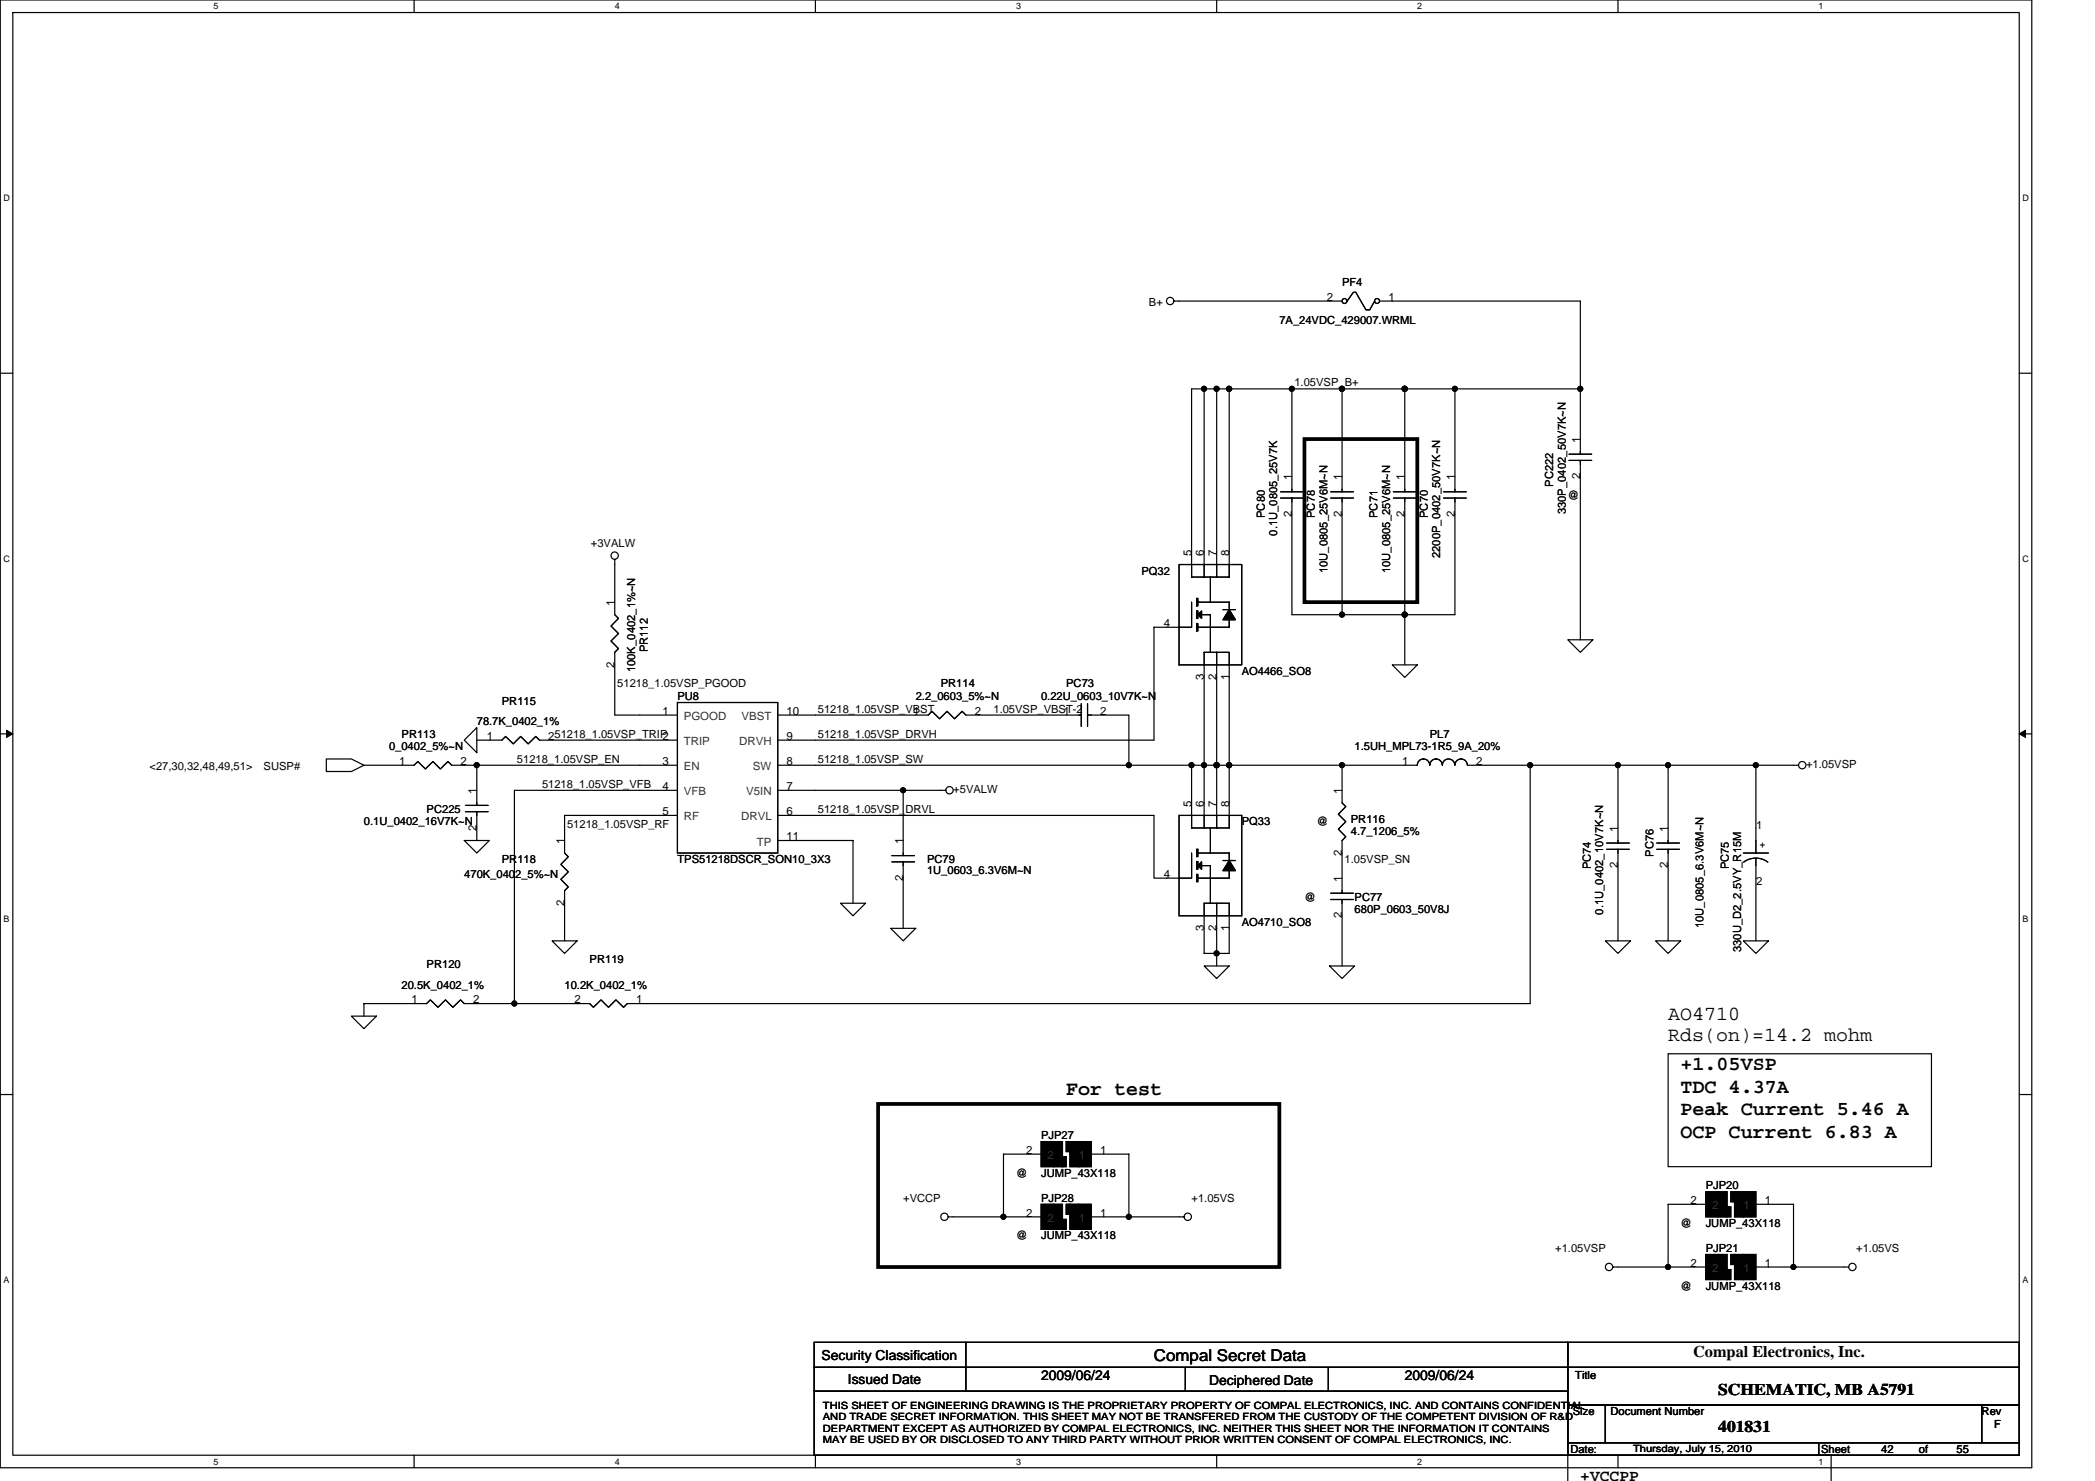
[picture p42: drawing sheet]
<svg xmlns="http://www.w3.org/2000/svg" width="297mm" height="210mm" viewBox="0 0 297 210" stroke-linecap="round" stroke-linejoin="round" font-family="sans-serif">
<defs><g id="words">
<g font-size="2.8">
<text x="236.5" y="144.5">AO4710</text>
<text x="236.5" y="147.6">Rds(on)=14.2 mohm</text>
<text x="151.2" y="155.3">For test</text>
<text x="238.3" y="151.7">+1.05VSP</text>
<text x="238.3" y="154.9">TDC 4.37A</text>
<text x="238.3" y="158.1">Peak Current 5.46 A</text>
<text x="238.3" y="161.3">OCP Current 6.83 A</text>
</g>
<g font-size="2.3">
<text x="163.6" y="192.8">Compal Secret Data</text>
<text x="240.1" y="192.3">Compal Electronics, Inc.</text>
<text x="243.6" y="197.7">SCHEMATIC, MB A5791</text>
<text x="243.6" y="203">401831</text>
<text x="224.1" y="210">+VCCPP</text>
</g>
<g font-size="1.9">
<text x="116.5" y="192.7">Security Classification</text>
<text x="120.2" y="196.1">Issued Date</text>
<text x="147.6" y="195.6">2009/06/24</text>
<text x="171.4" y="196.3">Deciphered Date</text>
<text x="199.2" y="195.6">2009/06/24</text>
</g>
<g font-size="1.6">
<text x="190.3" y="40.5">PF4</text>
<text x="162.9" y="43.4">B+</text>
<text x="181.4" y="45.9">7A_24VDC_429007.WRML</text>
<text x="188.1" y="42.7">2</text>
<text x="196.9" y="42.7">1</text>
<text x="183.5" y="54.8">1.05VSP_B+</text>
<text x="224" y="62.8" transform="rotate(-90 224 62.8)">1</text>
<text x="183.2" y="68.1" transform="rotate(-90 183.2 68.1)">1</text>
<text x="190.3" y="68.1" transform="rotate(-90 190.3 68.1)">1</text>
<text x="199.2" y="68.1" transform="rotate(-90 199.2 68.1)">1</text>
<text x="206.3" y="68.1" transform="rotate(-90 206.3 68.1)">1</text>
<text x="220.2" y="69" transform="rotate(-90 220.2 69)">PC222</text>
<text x="222.3" y="70.8">@</text>
<text x="224" y="67.9" transform="rotate(-90 224 67.9)">2</text>
<text x="83.8" y="77.5">+3VALW</text>
<text x="179.3" y="73.4" transform="rotate(-90 179.3 73.4)">PC80</text>
<text x="181.1" y="75.9" transform="rotate(-90 181.1 75.9)">0.1U_0805_25V7K</text>
<text x="183.2" y="73.3" transform="rotate(-90 183.2 73.3)">2</text>
<text x="186.4" y="73.4" transform="rotate(-90 186.4 73.4)">PC78</text>
<text x="190.3" y="73.3" transform="rotate(-90 190.3 73.3)">2</text>
<text x="195.3" y="73.4" transform="rotate(-90 195.3 73.4)">PC71</text>
<text x="199.2" y="73.3" transform="rotate(-90 199.2 73.3)">2</text>
<text x="202.4" y="73.4" transform="rotate(-90 202.4 73.4)">PC70</text>
<text x="206.3" y="73.3" transform="rotate(-90 206.3 73.3)">2</text>
<text x="222" y="72.9" transform="rotate(-90 222 72.9)">330P_0402_50V7K~N</text>
<text x="161.8" y="81.4">PQ32</text>
<text x="168.9" y="78.8" transform="rotate(-90 168.9 78.8)">5</text>
<text x="170.7" y="78.8" transform="rotate(-90 170.7 78.8)">6</text>
<text x="172.5" y="78.8" transform="rotate(-90 172.5 78.8)">7</text>
<text x="174.3" y="78.8" transform="rotate(-90 174.3 78.8)">8</text>
<text x="188.2" y="81.3" transform="rotate(-90 188.2 81.3)">10U_0805_25V6M~N</text>
<text x="197.1" y="81.3" transform="rotate(-90 197.1 81.3)">10U_0805_25V6M~N</text>
<text x="204.2" y="79.1" transform="rotate(-90 204.2 79.1)">2200P_0402_50V7K~N</text>
<text x="87.1" y="85.9" transform="rotate(-90 87.1 85.9)">1</text>
<text x="165" y="88.9">4</text>
<text x="87.1" y="94.6" transform="rotate(-90 87.1 94.6)">2</text>
<text x="90.1" y="95.3" transform="rotate(-90 90.1 95.3)">100K_0402_1%~N</text>
<text x="91.8" y="92.5" transform="rotate(-90 91.8 92.5)">PR112</text>
<text x="176.1" y="95.7">AO4466_SO8</text>
<text x="71.2" y="99.9">PR115</text>
<text x="87.5" y="97.4">51218_1.05VSP_PGOOD</text>
<text x="93.9" y="101.3">1</text>
<text x="96.1" y="99.2">PU8</text>
<text x="111.5" y="101.3">10</text>
<text x="116" y="101">51218_1.05VSP_VBST</text>
<text x="129.5" y="101.3">1</text>
<text x="129.8" y="99.2">2.2_0603_5%~N</text>
<text x="133.4" y="97.4">PR114</text>
<text x="138.2" y="101.3">2</text>
<text x="140.9" y="101">1.05VSP_VBST-2</text>
<text x="147.6" y="99.2">0.22U_0603_10V7K~N</text>
<text x="150.8" y="101.3">1</text>
<text x="151.2" y="97.4">PC73</text>
<text x="156" y="101.3">2</text>
<text x="170.7" y="96.4" transform="rotate(-90 170.7 96.4)">3</text>
<text x="172.5" y="96.4" transform="rotate(-90 172.5 96.4)">2</text>
<text x="174.3" y="96.4" transform="rotate(-90 174.3 96.4)">1</text>
<text x="55.2" y="106.3">0_0402_5%~N</text>
<text x="56.9" y="104.5">PR113</text>
<text x="67.6" y="102.8">78.7K_0402_1%</text>
<text x="69" y="104.9">1</text>
<text x="77.7" y="104.9">251218_1.05VSP_TRIP</text>
<text x="93.9" y="104.9">2</text>
<text x="111.5" y="104.9">9</text>
<text x="116" y="104.5">51218_1.05VSP_DRVH</text>
<text x="192.1" y="106.3">1.5UH_MPL73-1R5_9A_20%</text>
<text x="202.7" y="104.5">PL7</text>
<text x="21.2" y="109.2">&lt;27,30,32,48,49,51&gt;</text>
<text x="37.4" y="109.2">SUSP#</text>
<text x="56.6" y="108.4">1</text>
<text x="65.3" y="108.4">2</text>
<text x="67.6" y="112.5" transform="rotate(-90 67.6 112.5)">1</text>
<text x="73.3" y="108.1">51218_1.05VSP_EN</text>
<text x="76.9" y="111.7">51218_1.05VSP_VFB</text>
<text x="93.9" y="108.4">3</text>
<text x="93.9" y="112">4</text>
<text x="111.5" y="112">7</text>
<text x="111.5" y="108.4">8</text>
<text x="116" y="108.1">51218_1.05VSP_SW</text>
<text x="135.2" y="112.4">+5VALW</text>
<text x="190.3" y="112.5" transform="rotate(-90 190.3 112.5)">1</text>
<text x="198.8" y="108.4">1</text>
<text x="209.3" y="108.4">2</text>
<text x="256.1" y="108.8">+1.05VSP</text>
<text x="51.6" y="117">0.1U_0402_16V7K~N</text>
<text x="60.5" y="115.2">PC225</text>
<text x="67.6" y="117.7" transform="rotate(-90 67.6 117.7)">2</text>
<text x="80" y="119.7" transform="rotate(-90 80 119.7)">1</text>
<text x="80.4" y="117.3">51218_1.05VSP_RF</text>
<text x="93.9" y="115.5">5</text>
<text x="111.5" y="115.5">6</text>
<text x="111.5" y="119.1">11</text>
<text x="116" y="115.2">51218_1.05VSP_DRVL</text>
<text x="128" y="119.7" transform="rotate(-90 128 119.7)">1</text>
<text x="168.9" y="114.3" transform="rotate(-90 168.9 114.3)">5</text>
<text x="170.7" y="114.3" transform="rotate(-90 170.7 114.3)">6</text>
<text x="172.5" y="114.3" transform="rotate(-90 172.5 114.3)">7</text>
<text x="174.3" y="114.3" transform="rotate(-90 174.3 114.3)">8</text>
<text x="176.1" y="117">PQ33</text>
<text x="186.7" y="117">@</text>
<text x="191.5" y="116.6">PR116</text>
<text x="191.5" y="118.4">4.7_1206_5%</text>
<text x="229.4" y="117.9" transform="rotate(-90 229.4 117.9)">1</text>
<text x="236.5" y="117.9" transform="rotate(-90 236.5 117.9)">1</text>
<text x="249" y="117.5">1</text>
<text x="65.8" y="124.5">470K_0402_5%~N</text>
<text x="71.2" y="122.3">PR118</text>
<text x="96.1" y="122.3">TPS51218DSCR_SON10_3X3</text>
<text x="128" y="124.8" transform="rotate(-90 128 124.8)">2</text>
<text x="131.4" y="122.3">PC79</text>
<text x="131.4" y="123.9">1U_0603_6.3V6M~N</text>
<text x="165" y="124.4">4</text>
<text x="190.3" y="125" transform="rotate(-90 190.3 125)">1</text>
<text x="190.3" y="121.3" transform="rotate(-90 190.3 121.3)">2</text>
<text x="190.6" y="122.3">1.05VSP_SN</text>
<text x="225.5" y="123.2" transform="rotate(-90 225.5 123.2)">PC74</text>
<text x="229.4" y="123.1" transform="rotate(-90 229.4 123.1)">2</text>
<text x="234.4" y="121.4" transform="rotate(-90 234.4 121.4)">PC76</text>
<text x="236.5" y="123.1" transform="rotate(-90 236.5 123.1)">2</text>
<text x="245.1" y="123.2" transform="rotate(-90 245.1 123.2)">PC75</text>
<text x="249" y="125.4">2</text>
<text x="249.5" y="120.2">+</text>
<text x="80" y="128.4" transform="rotate(-90 80 128.4)">2</text>
<text x="170.7" y="132" transform="rotate(-90 170.7 132)">3</text>
<text x="172.5" y="132" transform="rotate(-90 172.5 132)">2</text>
<text x="174.3" y="132" transform="rotate(-90 174.3 132)">1</text>
<text x="176.1" y="131.2">AO4710_SO8</text>
<text x="185" y="127.7">@</text>
<text x="190.3" y="130.2" transform="rotate(-90 190.3 130.2)">2</text>
<text x="192.1" y="127.7">PC77</text>
<text x="192.1" y="129.4">680P_0603_50V8J</text>
<text x="227.3" y="129.6" transform="rotate(-90 227.3 129.6)">0.1U_0402_10V7K~N</text>
<text x="241.6" y="131.6" transform="rotate(-90 241.6 131.6)">10U_0805_6.3V6M~N</text>
<text x="60.5" y="137.3">PR120</text>
<text x="83.6" y="136.5">PR119</text>
<text x="246.9" y="135" transform="rotate(-90 246.9 135)">330U_D2_2.5VY_R15M</text>
<text x="56.9" y="140.1">20.5K_0402_1%</text>
<text x="58.4" y="142.2">1</text>
<text x="67.1" y="142.2">2</text>
<text x="80" y="140.1">10.2K_0402_1%</text>
<text x="81.5" y="142.2">2</text>
<text x="90.2" y="142.2">1</text>
<text x="147.6" y="161.4">PJP27</text>
<text x="144.1" y="166.8">@</text>
<text x="145.5" y="163.6">2</text>
<text x="147.6" y="166.8">JUMP_43X118</text>
<text x="156" y="163.6">1</text>
<text x="128.1" y="170.3">+VCCP</text>
<text x="145.5" y="172.4">2</text>
<text x="147.6" y="170.3">PJP28</text>
<text x="156" y="172.4">1</text>
<text x="168.9" y="170.3">+1.05VS</text>
<text x="238.3" y="173.9">@</text>
<text x="239.7" y="170.7">2</text>
<text x="241.8" y="168.6">PJP20</text>
<text x="241.8" y="173.9">JUMP_43X118</text>
<text x="250.2" y="170.7">1</text>
<text x="144.1" y="175.7">@</text>
<text x="147.6" y="175.7">JUMP_43X118</text>
<text x="220.5" y="177.4">+1.05VSP</text>
<text x="239.7" y="179.6">2</text>
<text x="241.8" y="177.4">PJP21</text>
<text x="250.2" y="179.6">1</text>
<text x="263.2" y="177.4">+1.05VS</text>
<text x="238.3" y="182.8">@</text>
<text x="241.8" y="182.8">JUMP_43X118</text>
<text x="223.3" y="195.4">Title</text>
<text x="223" y="200.6">Size</text>
<text x="228.3" y="200.6">Document Number</text>
<text x="281" y="200.6">Rev</text>
<text x="282.7" y="202.3">F</text>
<text x="222.6" y="205.9">Date:</text>
<text x="258.2" y="205.9">Sheet</text>
<text x="266.7" y="205.9">42</text>
<text x="272.1" y="205.9">of</text>
<text x="277.4" y="205.9">55</text>
</g>
<g font-size="1.6" fill="#333">
<text x="96.9" y="105.6">TRIP</text>
<text x="96.9" y="102.1">PGOOD</text>
<text x="104.8" y="105.6">DRVH</text>
<text x="105.2" y="102.1">VBST</text>
<text x="96.9" y="109.2">EN</text>
<text x="96.9" y="112.7">VFB</text>
<text x="105.8" y="112.7">V5IN</text>
<text x="106.7" y="109.2">SW</text>
<text x="96.9" y="116.3">RF</text>
<text x="105.1" y="116.3">DRVL</text>
<text x="107.3" y="119.8">TP</text>
<text x="148.5" y="164.3">2</text>
<text x="152.9" y="164.3">1</text>
<text x="148.5" y="173.2">2</text>
<text x="152.9" y="173.2">1</text>
<text x="242.7" y="171.4">2</text>
<text x="247.2" y="171.4">1</text>
<text x="242.7" y="180.3">2</text>
<text x="247.2" y="180.3">1</text>
</g>
<g font-size="1.4">
<text x="116.7" y="199.7">THIS SHEET OF ENGINEERING DRAWING IS THE PROPRIETARY PROPERTY OF COMPAL ELECTRONICS, INC. AND CONTAINS CONFIDENTIAL</text>
<text x="116.7" y="201.3">AND TRADE SECRET INFORMATION. THIS SHEET MAY NOT BE TRANSFERED FROM THE CUSTODY OF THE COMPETENT DIVISION OF R&amp;D</text>
<text x="116.7" y="202.9">DEPARTMENT EXCEPT AS AUTHORIZED BY COMPAL ELECTRONICS, INC. NEITHER THIS SHEET NOR THE INFORMATION IT CONTAINS</text>
<text x="116.7" y="204.6">MAY BE USED BY OR DISCLOSED TO ANY THIRD PARTY WITHOUT PRIOR WRITTEN CONSENT OF COMPAL ELECTRONICS, INC.</text>
<text x="231.5" y="205.7">Thursday, July 15, 2010</text>
</g>
<g font-size="1.3">
<text x="30.3" y="1.3">5</text>
<text x="87.2" y="1.3">4</text>
<text x="144.1" y="1.3">3</text>
<text x="201" y="1.3">2</text>
<text x="257.8" y="1.3">1</text>
<text x=".5" y="28.5">D</text>
<text x="286.7" y="28.5">D</text>
<text x=".5" y="79.6">C</text>
<text x="286.7" y="79.6">C</text>
<text x=".5" y="130.7">B</text>
<text x="286.7" y="130.7">B</text>
<text x=".5" y="181.8">A</text>
<text x="286.7" y="181.8">A</text>
<text x="30.3" y="207.6">5</text>
<text x="87.2" y="207.6">4</text>
<text x="144.1" y="207.6">3</text>
<text x="201" y="207.6">2</text>
<text x="257.8" y="207.6">1</text>
</g>
</g></defs>
<path d="M0 0h288.1v208h-288.1zM1.8 1.8h284.5v204.4h-284.5z" fill="none" stroke="#000" stroke-width=".17"/>
<g fill="#fff">
<path d="M30.3 .2h.7v1.4h-.7z"/>
<path d="M30.3 206.4h.7v1.5h-.7z"/>
</g>
<path d="M58.7 0v1.8M58.7 206.2v1.8" fill="none" stroke="#000" stroke-width=".17"/>
<g fill="#fff">
<path d="M87.2 .2h.7v1.4h-.7z"/>
<path d="M87.2 206.4h.7v1.5h-.7z"/>
</g>
<path d="M115.6 0v1.8M115.6 206.2v1.8" fill="none" stroke="#000" stroke-width=".17"/>
<g fill="#fff">
<path d="M144.1 .2h.7v1.4h-.7z"/>
<path d="M144.1 206.4h.7v1.5h-.7z"/>
</g>
<path d="M172.5 0v1.8M172.5 206.2v1.8" fill="none" stroke="#000" stroke-width=".17"/>
<g fill="#fff">
<path d="M201 .2h.7v1.4h-.7z"/>
<path d="M201 206.4h.7v1.5h-.7z"/>
</g>
<path d="M229.4 0v1.8M229.4 206.2v1.8" fill="none" stroke="#000" stroke-width=".17"/>
<g fill="#fff">
<path d="M257.8 .2h.7v1.4h-.7z"/>
<path d="M257.8 206.4h.7v1.5h-.7z"/>
<path d="M.5 27.3h.9v1.4h-.9z"/>
<path d="M286.7 27.3h1v1.4h-1z"/>
<path d="M.5 78.4h.9v1.5h-.9z"/>
<path d="M286.7 78.4h1v1.5h-1z"/>
</g>
<path d="M0 52.9h1.8M286.3 52.9h1.8" fill="none" stroke="#000" stroke-width=".17"/>
<g fill="#fff">
<path d="M.5 129.6h.8v1.4h-.8z"/>
<path d="M286.7 129.6h.9v1.4h-.9z"/>
</g>
<path d="M0 104h1.8M286.3 104h1.8" fill="none" stroke="#000" stroke-width=".17"/>
<path d="M.9 103.5l.9 .5-.9 .5zM286.3 104l.9-.5v1z" fill="#000" stroke="#000" stroke-width=".14"/>
<g fill="#fff">
<path d="M.5 180.7h.8v1.4h-.8z"/>
<path d="M286.7 180.7h.9v1.4h-.9z"/>
</g>
<g fill="none" stroke="#000" stroke-width=".17">
<path d="M170.7 55.1v26.7M172.5 55.1v26.7M174.3 55.1v26.7h-5.4v-26.7h55.2M183.2 55.1v14.6M190.3 55.1v14.6M190.3 42.7h-23.8M191 42.7l.9-1.3h.3l1.5 2.5h.5l.7-1.2M195.6 42.7h28.5v21.7M199.2 55.1v14.6M206.3 55.1v14.6M87.2 79.3v7.8l.5 .6-1.1 1 1.1 1.1-1.1 1 1.1 1.1-.5 .6v8.8h8.9M181.6 70.6h3.2"/>
<path d="M181.6 69.7h3.2M183.2 70.6v16.5h23.1v-16.5M188.7 70.6h3.2M188.7 69.7h3.2M190.3 70.6v16.5M197.6 70.6h3.2M197.6 69.7h3.2M199.2 70.6v23.6M204.7 70.6h3.2M204.7 69.7h3.2M222.5 65.3h3.2M222.5 64.4h3.2"/>
<path d="M224.1 65.3v25.4M96.1 99.6h14.2v21.3h-14.2zM153.3 99.7v3.3M154.2 99.7v3.3M167.2 80h8.9v14.2h-8.9zM168.9 85.3v3.6h-5.3v16h-53.3M169.7 88.4h.1v1h-.1zM169.7 86.6h.1v1.1h-.1zM169.7 84.8h.1v1.1h-.1zM169.8 85.3h4.5v1.1M170.4 87.1h1.2v5.4M171.6 81.8v3.5"/>
<path d="M172.5 92.5h1.8v24.8h-5.4v-8.8M172.5 92.5h-1.8v24.8M172.5 92.5v24.8M173.4 86.4h1.8M174.3 87.8v1.1h-4.5M197.4 94.2h3.6l-1.8 1.8zM222.3 90.7h3.5l-1.7 1.8zM46.3 107.6h3.5l1.8 .9-1.8 .8h-3.5zM51.6 108.5h7.1l.5-.6 1.1 1.1 1.1-1.1 1 1.1 1.1-1.1 .5 .6h3.6v5.7M65.8 104.9l1.8-1.8v3.6zM65.8 119.1h3.6l-1.8 1.8zM66 115h3.2"/>
<path d="M66 114.2h3.2M67.6 115v4.1M67.6 108.5h28.5M96.1 115.6h-16.1v5.3l.6 .5-1.1 1.1 1.1 1.1-1.1 1 1.1 1.1-.6 .5v7.1M96.1 104.9h-19.6l-.5-.5-1.1 1-1.1-1-1 1-1.1-1-.5 .5h-3.6M96.1 112h-23.2v30.2M110.3 112h17.8v9.3M110.3 115.6h53.3v8.9h5.3v-3.6M110.3 101.3h21.3l.5-.5 1.1 1.1 1.1-1.1 1 1.1 1.1-1.1 .5 .5h16.4M110.3 108.5h90.7M110.3 119.1h10.6v8.9M134.1 112h-6"/>
<path d="M154.2 101.3h5.9v7.2M167.2 115.6h8.9v14.2h-8.9zM171.6 117.3v3.6M190.3 108.5v5.3l.5 .5-1 1.1 1 1.1-1 1 1 1.1-.5 .5v7.5M201 108.4a.88 .88 0 0 1 .8-.8 .88 .88 0 0 1 .9 .8 .89 .89 0 0 1 .9-.8 .89 .89 0 0 1 .9 .8M204.5 108.4a.88 .88 0 0 1 .9-.8 .88 .88 0 0 1 .9 .8M206.3 108.4a.88 .88 0 0 1 .9-.8 .88 .88 0 0 1 .8 .8M208.1 108.5h46.9M217 108.5v33.7h-128.1l-.5 .6-1.1-1.1-1 1.1-1.1-1.1-1.1 1.1-.5-.6h-17.8l-.5-.5-1.1 1.1-1-1.1-1.1 1.1-1.1-1.1-.5 .5h-8.9v1.8M227.8 119.5h3.2M229.4 108.5v11M234.9 119.5h3.2"/>
<path d="M236.5 108.5v11M249 108.5v12.4M78.3 133.3h3.5l-1.8 1.8zM119.2 128h3.5l-1.8 1.8zM126.3 131.6h3.5l-1.7 1.7zM126.4 122.2h3.3M126.4 121.3h3.3M128.1 122.2v9.4M169.7 125v-1.1h.1v1.1M169.7 121.4v-1h.1v1M169.7 123.2v-1h.1v1M169.8 120.9h4.5v1.1"/>
<path d="M170.4 122.7h1.2v5.3M170.7 128h3.6v7.1h-3.6zM170.7 136.9h3.6l-1.8 1.8zM172.5 128v8.9M173.4 122h1.8M174.3 123.4v1.1h-4.5M188.5 136.9h3.6l-1.8 1.8zM188.7 127.5h3.2M188.7 126.6h3.2M190.3 127.5v9.4M227.6 133.3h3.6l-1.8 1.8zM227.8 120.4h3.2"/>
<path d="M229.4 120.4v12.9M234.7 133.3h3.6l-1.8 1.8zM234.9 120.4h3.2M236.5 120.4v12.9M247.2 133.3h3.5l-1.7 1.8zM247.2 120.9h3.5M247.2 122.2a2.86 2.86 0 0 1 3.5 0M249 121.6v11.7M0 155.1h1.8M49.8 144h3.6l-1.8 1.8zM236.5 149.4h37.4v16h-37.4zM286.3 155.1h1.8"/>
<path d="M134.4 172.5h13.2M147.6 163.6h-5.3v8.9M154.7 163.6h5.4v8.9M154.7 172.5h13.2M228.7 179.6h13.1M241.8 170.7h-5.3v8.9M249 170.7h5.3v8.9M262.1 179.6h-13.1M115.4 190.2h106.9v3.6h-106.9zM115.4 193.8h106.9v3.4h-106.9zM115.4 197.2h106.9v9h-106.9zM136.9 190.2v7"/>
<path d="M168.1 193.8v3.4M188.3 193.8v3.4M222.3 190.2h64v3.6h-64zM222.3 193.8h64v5.3h-64zM222.3 199.1h5.3v5.4h-5.3zM227.6 199.1h53.4v5.4h-53.4zM281 199.1h5.3v5.4h-5.3zM222.3 210v-3.8h37.3v3.8M222.3 204.5h35.5v1.7h-35.5zM257.8 204.5h28.5v1.7h-28.5z"/>
<circle cx="165.9" cy="42.7" r=".52"/>
<circle cx="190.6" cy="42.7" r=".35"/>
<circle cx="195.2" cy="42.7" r=".35"/>
<circle cx="87.1" cy="78.8" r=".52"/>
<circle cx="134.6" cy="112" r=".52"/>
<circle cx="255.5" cy="108.4" r=".52"/>
<circle cx="133.9" cy="172.5" r=".52"/>
<circle cx="168.4" cy="172.5" r=".52"/>
<circle cx="228.1" cy="179.6" r=".52"/>
<circle cx="262.6" cy="179.6" r=".52"/>
</g>
<g fill="#000" stroke="#000" stroke-width=".17">
<path d="M169.8 87.1l.6-.5v1.1zM174.3 86.4l.9 1.4h-1.8zM169.8 122.7l.6-.5v1zM174.3 122l.9 1.4h-1.8z"/>
<path d="M147.6 161.8h1.8v3.6h-1.8z" fill-rule="evenodd"/>
<path d="M147.6 161.8h1.8v3.6h-1.8z" fill-rule="evenodd"/>
<path d="M147.6 170.7h1.8v3.5h-1.8z" fill-rule="evenodd"/>
<path d="M147.6 170.7h1.8v3.5h-1.8z" fill-rule="evenodd"/>
<path d="M149.4 161.8h1.2v3.6h-1.2z" fill-rule="evenodd"/>
<path d="M149.4 161.8h1.2v3.6h-1.2z" fill-rule="evenodd"/>
<path d="M149.4 170.7h1.2v3.5h-1.2z" fill-rule="evenodd"/>
<path d="M149.4 170.7h1.2v3.5h-1.2z" fill-rule="evenodd"/>
<path d="M150.6 163.9h.6v1.5h-.6z" fill-rule="evenodd"/>
<path d="M150.6 163.9h.6v1.5h-.6z" fill-rule="evenodd"/>
<path d="M150.6 172.8h.6v1.4h-.6z" fill-rule="evenodd"/>
<path d="M150.6 172.8h.6v1.4h-.6z" fill-rule="evenodd"/>
<path d="M151.2 161.8h.5v1.4h-.5z" fill-rule="evenodd"/>
<path d="M151.2 161.8h.5v1.4h-.5z" fill-rule="evenodd"/>
<path d="M151.2 170.7h.5v1.4h-.5z" fill-rule="evenodd"/>
<path d="M151.2 170.7h.5v1.4h-.5z" fill-rule="evenodd"/>
<path d="M151.7 161.8h1.2v3.6h-1.2z" fill-rule="evenodd"/>
<path d="M151.7 161.8h1.2v3.6h-1.2z" fill-rule="evenodd"/>
<path d="M151.7 170.7h1.2v3.5h-1.2z" fill-rule="evenodd"/>
<path d="M151.7 170.7h1.2v3.5h-1.2z" fill-rule="evenodd"/>
<path d="M152.9 161.8h1.8v3.6h-1.8z" fill-rule="evenodd"/>
<path d="M152.9 161.8h1.8v3.6h-1.8z" fill-rule="evenodd"/>
<path d="M152.9 170.7h1.8v3.5h-1.8z" fill-rule="evenodd"/>
<path d="M152.9 170.7h1.8v3.5h-1.8z" fill-rule="evenodd"/>
<path d="M241.8 168.9h1.8v3.6h-1.8z" fill-rule="evenodd"/>
<path d="M241.8 168.9h1.8v3.6h-1.8z" fill-rule="evenodd"/>
<path d="M243.6 168.9h1.3v3.6h-1.3z" fill-rule="evenodd"/>
<path d="M243.6 168.9h1.3v3.6h-1.3z" fill-rule="evenodd"/>
<path d="M244.9 171h.5v1.5h-.5z" fill-rule="evenodd"/>
<path d="M244.9 171h.5v1.5h-.5z" fill-rule="evenodd"/>
<path d="M245.4 177.8h.5v1.4h-.5z" fill-rule="evenodd"/>
<path d="M245.4 177.8h.5v1.4h-.5z" fill-rule="evenodd"/>
<path d="M245.4 168.9h.5v1.4h-.5z" fill-rule="evenodd"/>
<path d="M245.4 168.9h.5v1.4h-.5z" fill-rule="evenodd"/>
<path d="M245.9 168.9h1.3v3.6h-1.3z" fill-rule="evenodd"/>
<path d="M245.9 168.9h1.3v3.6h-1.3z" fill-rule="evenodd"/>
<path d="M247.2 168.9h1.8v3.6h-1.8z" fill-rule="evenodd"/>
<path d="M247.2 168.9h1.8v3.6h-1.8z" fill-rule="evenodd"/>
<path d="M241.8 177.8h1.8v3.6h-1.8z" fill-rule="evenodd"/>
<path d="M241.8 177.8h1.8v3.6h-1.8z" fill-rule="evenodd"/>
<path d="M243.6 177.8h1.3v3.6h-1.3z" fill-rule="evenodd"/>
<path d="M243.6 177.8h1.3v3.6h-1.3z" fill-rule="evenodd"/>
<path d="M244.9 179.9h.5v1.5h-.5z" fill-rule="evenodd"/>
<path d="M244.9 179.9h.5v1.5h-.5z" fill-rule="evenodd"/>
<path d="M245.9 177.8h1.3v3.6h-1.3z" fill-rule="evenodd"/>
<path d="M245.9 177.8h1.3v3.6h-1.3z" fill-rule="evenodd"/>
<path d="M247.2 177.8h1.8v3.6h-1.8z" fill-rule="evenodd"/>
<path d="M247.2 177.8h1.8v3.6h-1.8z" fill-rule="evenodd"/>
<circle cx="170.7" cy="55.1" r=".35"/>
<circle cx="172.5" cy="55.1" r=".35"/>
<circle cx="174.3" cy="55.1" r=".35"/>
<circle cx="183.2" cy="55.1" r=".35"/>
<circle cx="190.3" cy="55.1" r=".35"/>
<circle cx="199.2" cy="55.1" r=".35"/>
<circle cx="206.3" cy="55.1" r=".35"/>
<circle cx="224.1" cy="55.1" r=".35"/>
<circle cx="190.3" cy="87.1" r=".35"/>
<circle cx="199.2" cy="87.1" r=".35"/>
<circle cx="67.6" cy="108.4" r=".35"/>
<circle cx="128" cy="112" r=".35"/>
<circle cx="160" cy="108.4" r=".35"/>
<circle cx="168.9" cy="108.4" r=".35"/>
<circle cx="170.7" cy="108.4" r=".35"/>
<circle cx="172.5" cy="108.4" r=".35"/>
<circle cx="174.3" cy="108.4" r=".35"/>
<circle cx="190.3" cy="108.4" r=".35"/>
<circle cx="216.9" cy="108.4" r=".35"/>
<circle cx="229.4" cy="108.4" r=".35"/>
<circle cx="236.5" cy="108.4" r=".35"/>
<circle cx="248.9" cy="108.4" r=".35"/>
<circle cx="172.5" cy="135.1" r=".35"/>
<circle cx="72.9" cy="142.2" r=".35"/>
<circle cx="142.3" cy="172.5" r=".35"/>
<circle cx="160" cy="172.5" r=".35"/>
<circle cx="236.5" cy="179.6" r=".35"/>
<circle cx="254.3" cy="179.6" r=".35"/>
</g>
<path d="M185 62.2h16v23.1h-16zM124.5 156.5h56.9v23.1h-56.9z" fill="none" stroke="#000" stroke-width=".53"/>
<use href="#words"/>
</svg>
